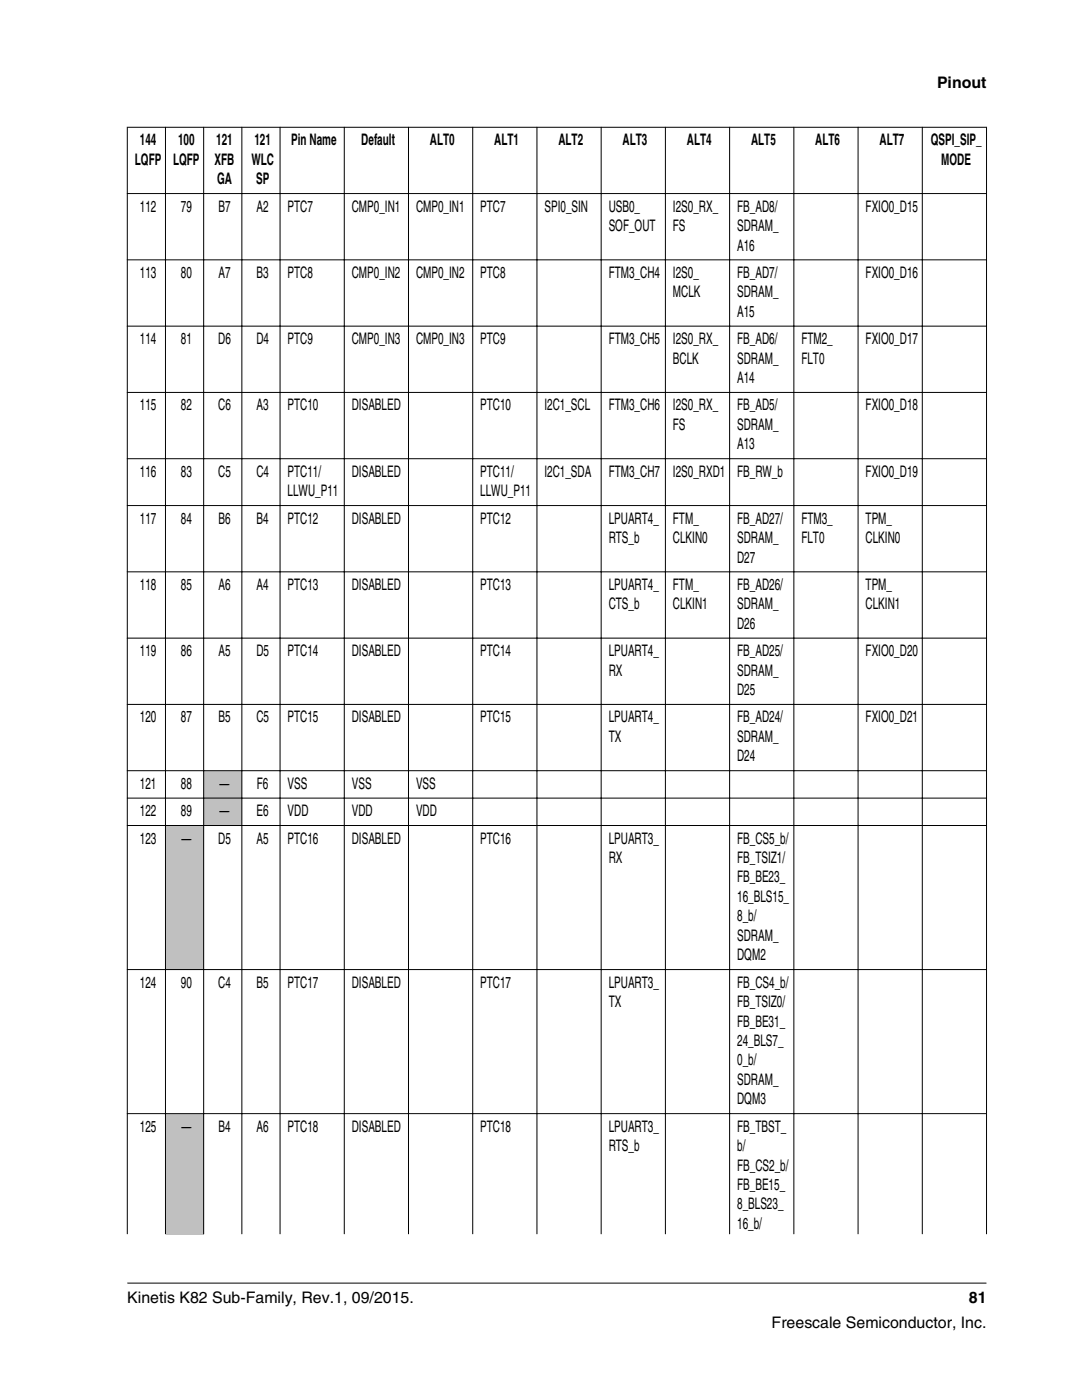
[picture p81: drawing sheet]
<svg xmlns="http://www.w3.org/2000/svg" width="216mm" height="279mm" viewBox="0 0 216 279" stroke-linecap="round" stroke-linejoin="round" font-family="sans-serif">
<defs><g id="words">
<g font-size="3.2">
<text x="187" y="17.5">Pinout</text>
<text x="27.9" y="29">144</text>
<text x="35.5" y="29">100</text>
<text x="43.1" y="29">121</text>
<text x="50.8" y="29">121</text>
<text x="58.1" y="29">Pin Name</text>
<text x="72.1" y="29">Default</text>
<text x="85.8" y="29">ALT0</text>
<text x="98.6" y="29">ALT1</text>
<text x="111.4" y="29">ALT2</text>
<text x="124.2" y="29">ALT3</text>
<text x="137.1" y="29">ALT4</text>
<text x="149.9" y="29">ALT5</text>
<text x="162.7" y="29">ALT6</text>
<text x="175.5" y="29">ALT7</text>
<text x="185.7" y="29">QSPI_SIP_</text>
<text x="26.9" y="32.9">LQFP</text>
<text x="34.5" y="32.9">LQFP</text>
<text x="42.8" y="32.9">XFB</text>
<text x="50.2" y="32.9">WLC</text>
<text x="187.8" y="32.9">MODE</text>
<text x="43.3" y="36.8">GA</text>
<text x="51.1" y="36.8">SP</text>
<text x="27.9" y="42.2">112</text>
<text x="36.1" y="42.2">79</text>
<text x="43.6" y="42.2">B7</text>
<text x="51.2" y="42.2">A2</text>
<text x="57.4" y="42.2">PTC7</text>
<text x="70.2" y="42.2">CMP0_IN1</text>
<text x="83" y="42.2">CMP0_IN1</text>
<text x="95.8" y="42.2">PTC7</text>
<text x="108.6" y="42.2">SPI0_SIN</text>
<text x="121.5" y="42.2">USB0_</text>
<text x="121.5" y="46.1">SOF_OUT</text>
<text x="134.3" y="42.2">I2S0_RX_</text>
<text x="134.3" y="46.1">FS</text>
<text x="147.1" y="42.2">FB_AD8/</text>
<text x="147.1" y="46.1">SDRAM_</text>
<text x="172.7" y="42.2">FXIO0_D15</text>
<text x="147.1" y="50">A16</text>
<text x="27.9" y="55.5">113</text>
<text x="36.1" y="55.5">80</text>
<text x="43.6" y="55.5">A7</text>
<text x="51.2" y="55.5">B3</text>
<text x="57.4" y="55.5">PTC8</text>
<text x="70.2" y="55.5">CMP0_IN2</text>
<text x="83" y="55.5">CMP0_IN2</text>
<text x="95.8" y="55.5">PTC8</text>
<text x="121.5" y="55.5">FTM3_CH4</text>
<text x="134.3" y="55.5">I2S0_</text>
<text x="134.3" y="59.3">MCLK</text>
<text x="147.1" y="55.5">FB_AD7/</text>
<text x="147.1" y="59.3">SDRAM_</text>
<text x="172.7" y="55.5">FXIO0_D16</text>
<text x="147.1" y="63.2">A15</text>
<text x="27.9" y="68.7">114</text>
<text x="36.1" y="68.7">81</text>
<text x="43.5" y="68.7">D6</text>
<text x="51.2" y="68.7">D4</text>
<text x="57.4" y="68.7">PTC9</text>
<text x="70.2" y="68.7">CMP0_IN3</text>
<text x="83" y="68.7">CMP0_IN3</text>
<text x="95.8" y="68.7">PTC9</text>
<text x="121.5" y="68.7">FTM3_CH5</text>
<text x="134.3" y="68.7">I2S0_RX_</text>
<text x="147.1" y="68.7">FB_AD6/</text>
<text x="159.9" y="68.7">FTM2_</text>
<text x="172.7" y="68.7">FXIO0_D17</text>
<text x="134.3" y="72.6">BCLK</text>
<text x="147.1" y="72.6">SDRAM_</text>
<text x="147.1" y="76.5">A14</text>
<text x="159.9" y="72.6">FLT0</text>
<text x="27.9" y="81.9">115</text>
<text x="36.1" y="81.9">82</text>
<text x="43.5" y="81.9">C6</text>
<text x="51.2" y="81.9">A3</text>
<text x="57.4" y="81.9">PTC10</text>
<text x="70.2" y="81.9">DISABLED</text>
<text x="95.8" y="81.9">PTC10</text>
<text x="108.6" y="81.9">I2C1_SCL</text>
<text x="121.5" y="81.9">FTM3_CH6</text>
<text x="134.3" y="81.9">I2S0_RX_</text>
<text x="147.1" y="81.9">FB_AD5/</text>
<text x="172.7" y="81.9">FXIO0_D18</text>
<text x="134.3" y="85.8">FS</text>
<text x="147.1" y="85.8">SDRAM_</text>
<text x="147.1" y="89.7">A13</text>
<text x="27.9" y="95.2">116</text>
<text x="36.1" y="95.2">83</text>
<text x="43.5" y="95.2">C5</text>
<text x="51.2" y="95.2">C4</text>
<text x="57.4" y="95.2">PTC11/</text>
<text x="70.2" y="95.2">DISABLED</text>
<text x="95.8" y="95.2">PTC11/</text>
<text x="108.6" y="95.2">I2C1_SDA</text>
<text x="121.5" y="95.2">FTM3_CH7</text>
<text x="134.3" y="95.2">I2S0_RXD1</text>
<text x="147.1" y="95.2">FB_RW_b</text>
<text x="172.7" y="95.2">FXIO0_D19</text>
<text x="57.4" y="99">LLWU_P11</text>
<text x="95.8" y="99">LLWU_P11</text>
<text x="27.9" y="104.5">117</text>
<text x="36.1" y="104.5">84</text>
<text x="43.6" y="104.5">B6</text>
<text x="51.2" y="104.5">B4</text>
<text x="57.4" y="104.5">PTC12</text>
<text x="70.2" y="104.5">DISABLED</text>
<text x="95.8" y="104.5">PTC12</text>
<text x="121.5" y="104.5">LPUART4_</text>
<text x="134.3" y="104.5">FTM_</text>
<text x="147.1" y="104.5">FB_AD27/</text>
<text x="159.9" y="104.5">FTM3_</text>
<text x="172.7" y="104.5">TPM_</text>
<text x="121.5" y="108.4">RTS_b</text>
<text x="134.3" y="108.4">CLKIN0</text>
<text x="147.1" y="108.4">SDRAM_</text>
<text x="147.1" y="112.3">D27</text>
<text x="159.9" y="108.4">FLT0</text>
<text x="172.7" y="108.4">CLKIN0</text>
<text x="27.9" y="117.7">118</text>
<text x="36.1" y="117.7">85</text>
<text x="43.6" y="117.7">A6</text>
<text x="51.2" y="117.7">A4</text>
<text x="57.4" y="117.7">PTC13</text>
<text x="70.2" y="117.7">DISABLED</text>
<text x="95.8" y="117.7">PTC13</text>
<text x="121.5" y="117.7">LPUART4_</text>
<text x="134.3" y="117.7">FTM_</text>
<text x="147.1" y="117.7">FB_AD26/</text>
<text x="172.7" y="117.7">TPM_</text>
<text x="121.5" y="121.6">CTS_b</text>
<text x="134.3" y="121.6">CLKIN1</text>
<text x="147.1" y="121.6">SDRAM_</text>
<text x="147.1" y="125.5">D26</text>
<text x="172.7" y="121.6">CLKIN1</text>
<text x="27.9" y="131">119</text>
<text x="36.1" y="131">86</text>
<text x="43.6" y="131">A5</text>
<text x="51.2" y="131">D5</text>
<text x="57.4" y="131">PTC14</text>
<text x="70.2" y="131">DISABLED</text>
<text x="95.8" y="131">PTC14</text>
<text x="121.5" y="131">LPUART4_</text>
<text x="147.1" y="131">FB_AD25/</text>
<text x="172.7" y="131">FXIO0_D20</text>
<text x="121.5" y="134.8">RX</text>
<text x="147.1" y="134.8">SDRAM_</text>
<text x="147.1" y="138.7">D25</text>
<text x="27.9" y="144.2">120</text>
<text x="36.1" y="144.2">87</text>
<text x="43.6" y="144.2">B5</text>
<text x="51.2" y="144.2">C5</text>
<text x="57.4" y="144.2">PTC15</text>
<text x="70.2" y="144.2">DISABLED</text>
<text x="95.8" y="144.2">PTC15</text>
<text x="121.5" y="144.2">LPUART4_</text>
<text x="121.5" y="148.1">TX</text>
<text x="147.1" y="144.2">FB_AD24/</text>
<text x="147.1" y="148.1">SDRAM_</text>
<text x="172.7" y="144.2">FXIO0_D21</text>
<text x="147.1" y="152">D24</text>
<text x="27.9" y="157.4">121</text>
<text x="36.1" y="157.4">88</text>
<text x="43.8" y="157.4">—</text>
<text x="51.3" y="157.4">F6</text>
<text x="57.4" y="157.4">VSS</text>
<text x="70.2" y="157.4">VSS</text>
<text x="83" y="157.4">VSS</text>
<text x="27.9" y="162.9">122</text>
<text x="36.1" y="162.9">89</text>
<text x="43.8" y="162.9">—</text>
<text x="51.2" y="162.9">E6</text>
<text x="57.4" y="162.9">VDD</text>
<text x="70.2" y="162.9">VDD</text>
<text x="83" y="162.9">VDD</text>
<text x="27.9" y="168.4">123</text>
<text x="36.2" y="168.4">—</text>
<text x="43.5" y="168.4">D5</text>
<text x="51.2" y="168.4">A5</text>
<text x="57.4" y="168.4">PTC16</text>
<text x="70.2" y="168.4">DISABLED</text>
<text x="95.8" y="168.4">PTC16</text>
<text x="121.5" y="168.4">LPUART3_</text>
<text x="121.5" y="172.2">RX</text>
<text x="147.1" y="168.4">FB_CS5_b/</text>
<text x="147.1" y="172.2">FB_TSIZ1/</text>
<text x="147.1" y="176.1">FB_BE23_</text>
<text x="147.1" y="180">16_BLS15_</text>
<text x="147.1" y="183.9">8_b/</text>
<text x="147.1" y="187.8">SDRAM_</text>
<text x="147.1" y="191.6">DQM2</text>
<text x="27.9" y="197.1">124</text>
<text x="36.1" y="197.1">90</text>
<text x="43.5" y="197.1">C4</text>
<text x="51.2" y="197.1">B5</text>
<text x="57.4" y="197.1">PTC17</text>
<text x="70.2" y="197.1">DISABLED</text>
<text x="95.8" y="197.1">PTC17</text>
<text x="121.5" y="197.1">LPUART3_</text>
<text x="147.1" y="197.1">FB_CS4_b/</text>
<text x="121.5" y="201">TX</text>
<text x="147.1" y="201">FB_TSIZ0/</text>
<text x="147.1" y="204.9">FB_BE31_</text>
<text x="147.1" y="208.7">24_BLS7_</text>
<text x="147.1" y="212.6">0_b/</text>
<text x="147.1" y="216.5">SDRAM_</text>
<text x="147.1" y="220.4">DQM3</text>
<text x="27.9" y="225.9">125</text>
<text x="36.2" y="225.9">—</text>
<text x="43.6" y="225.9">B4</text>
<text x="51.2" y="225.9">A6</text>
<text x="57.4" y="225.9">PTC18</text>
<text x="70.2" y="225.9">DISABLED</text>
<text x="95.8" y="225.9">PTC18</text>
<text x="121.5" y="225.9">LPUART3_</text>
<text x="147.1" y="225.9">FB_TBST_</text>
<text x="121.5" y="229.7">RTS_b</text>
<text x="147.1" y="229.7">b/</text>
<text x="147.1" y="233.6">FB_CS2_b/</text>
<text x="147.1" y="237.5">FB_BE15_</text>
<text x="147.1" y="241.4">8_BLS23_</text>
<text x="147.1" y="245.3">16_b/</text>
<text x="25.4" y="260">Kinetis K82 Sub-Family, Rev.1, 09/2015.</text>
<text x="193.3" y="260">81</text>
<text x="154" y="265">Freescale Semiconductor, Inc.</text>
</g>
</g></defs>
<g fill="#c0c0c0">
<path d="M40.7 153.9h7.5v5.3h-7.5z" fill-rule="evenodd"/>
<path d="M40.7 159.4h7.5v5.3h-7.5z" fill-rule="evenodd"/>
<path d="M33.1 164.8h7.5v28.6h-7.5z" fill-rule="evenodd"/>
<path d="M33.1 222.3h7.5v24h-7.5z" fill-rule="evenodd"/>
</g>
<g fill="none" stroke="#000" stroke-width=".2">
<path d="M25.3 25.4h171.6M25.3 38.6h171.6M25.4 25.3v221M33 25.3v221M40.6 25.3v221M48.3 25.3v221M55.9 25.3v221M68.7 25.3v221M81.5 25.3v221M94.3 25.3v221M107.1 25.3v221M120 25.3v221"/>
<path d="M132.8 25.3v221M145.6 25.3v221M158.4 25.3v221M171.2 25.3v221M184 25.3v221M196.8 25.3v221M25.3 51.9h171.6M25.3 65.1h171.6M25.3 78.3h171.6M25.3 91.5h171.6M25.3 100.9h171.6M25.3 114.1h171.6"/>
<path d="M25.3 127.4h171.6M25.3 140.6h171.6M25.3 153.8h171.6M25.3 159.3h171.6M25.3 164.7h171.6M25.3 193.5h171.6M25.3 222.2h171.6M25.4 256.1h171.4"/>
</g>
<use href="#words"/>
</svg>
